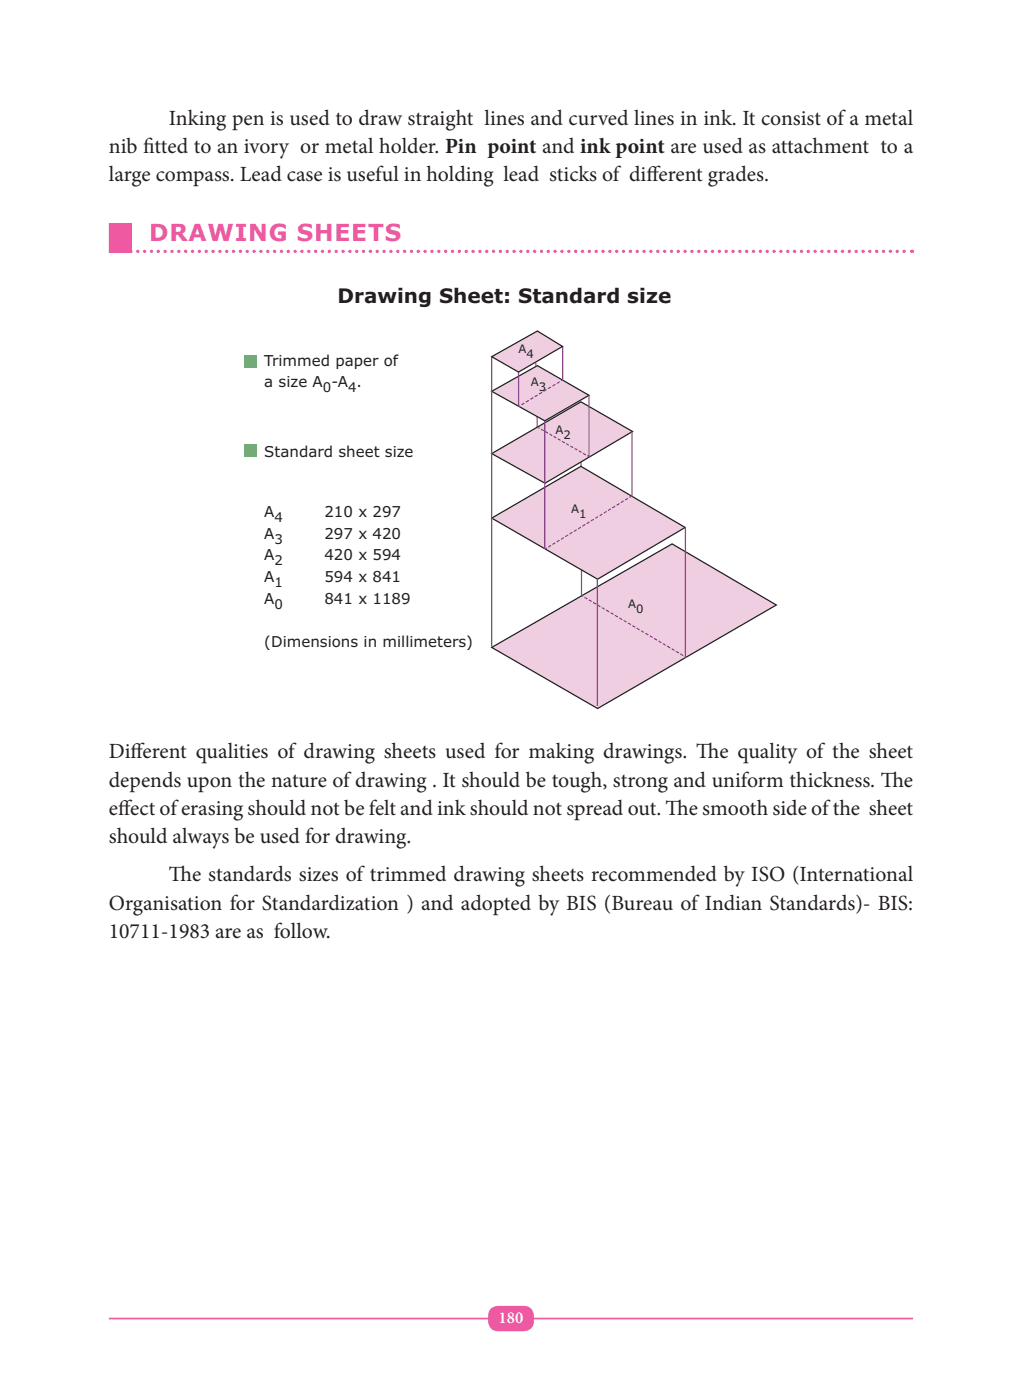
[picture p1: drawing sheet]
<svg xmlns="http://www.w3.org/2000/svg" width="216mm" height="296mm" viewBox="0 0 216 296" stroke-linecap="round" stroke-linejoin="round" font-family="sans-serif">
<defs><g id="words">
<text font-size="4.9" fill="#ef59a1" x="31.6" y="51">DRAWING SHEETS</text>
<g font-size="4.6" fill="#231f20">
<text x="35.7" y="26.3">Inking pen is used to draw straight lines and curved lines in ink. It consist of a metal</text>
<text x="23" y="32.3">nib f</text>
<text x="30.3" y="32.3">itted to an ivory or metal holder. Pin point and ink point are used as attachment to a</text>
<text x="23" y="38.3">large compass. Lead case is useful in holding lead sticks of dif</text>
<text x="136.6" y="38.3">ferent grades.</text>
<text x="23" y="160.3">Dif</text>
<text x="27.6" y="160.3">ferent qualities of drawing sheets used for making drawings. T</text>
<text x="147.1" y="160.3">he quality of the sheet</text>
<text x="23" y="166.3">depends upon the nature of drawing . It should be tough, strong and uniform thickness. T</text>
<text x="186.2" y="166.3">he</text>
<text x="23" y="172.3">ef</text>
<text x="24.9" y="172.3">fect of erasing should not be felt and ink should not spread out. T</text>
<text x="140.7" y="172.3">he smooth side of the sheet</text>
<text x="23" y="178.3">should always be used for drawing.</text>
<text x="35.7" y="186.3">T</text>
<text x="35.7" y="186.3">he standards sizes of trimmed drawing sheets recommended by ISO (International</text>
<text x="23" y="192.3">Organisation for Standardization ) and adopted by BIS (Bureau of Indian Standards)- BIS:</text>
<text x="23" y="198.3">10711-1983 are as follow.</text>
</g>
<text font-size="4.2" fill="#231f20" x="71.3" y="64.1">Drawing Sheet: Standard size</text>
<text font-size="3.5" fill="#fff" x="105.4" y="279.8">180</text>
<g font-size="3.2" fill="#231f20">
<text x="55.9" y="77.3">Trimmed paper of</text>
<text x="55.9" y="81.9">a size A -A .</text>
<text x="55.9" y="96.7">Standard sheet size</text>
<text x="55.9" y="113.9">A</text>
<text x="55.9" y="109.3">A</text>
<text x="68.6" y="109.3">210 x 297</text>
<text x="68.6" y="113.9">297 x 420</text>
<text x="55.9" y="118.5">A</text>
<text x="68.6" y="118.5">420 x 594</text>
<text x="55.9" y="123.1">A</text>
<text x="68.6" y="123.1">594 x 841</text>
<text x="55.9" y="127.6">A</text>
<text x="68.6" y="127.6">841 x 1189</text>
<text x="55.9" y="136.8">(Dimensions in millimeters)</text>
</g>
<g font-size="2.8" fill="#231f20">
<text x="68.2" y="83">0</text>
<text x="73.6" y="83">4</text>
<text x="58" y="110.4">4</text>
<text x="58" y="114.9">3</text>
<text x="58" y="119.5">2</text>
<text x="58" y="124.1">1</text>
<text x="58" y="128.7">0</text>
</g>
<g font-size="2.5" fill="#231f20">
<text x="109.6" y="74.6">A</text>
<text x="111.3" y="75.7">4</text>
<text x="112.2" y="81.5">A</text>
<text x="113.9" y="82.6">3</text>
<text x="117.4" y="91.7">A</text>
<text x="119.1" y="92.7">2</text>
<text x="120.7" y="108.4">A</text>
<text x="122.4" y="109.4">1</text>
<text x="132.8" y="128.5">A</text>
<text x="134.5" y="129.6">0</text>
</g>
</g></defs>
<path d="M23 278.8h170" fill="none" stroke="#ef59a1" stroke-width=".35"/>
<path d="M103.6 276.9a2.32 2.32 0 0 1 1.7-.8h5.4a2.47 2.47 0 0 1 2.1 3.2 2.04 2.04 0 0 1-2.1 2.2h-5.4a2.47 2.47 0 0 1-2.1-3.3l.1-.8z" fill="#ef59a1"/>
<path d="M23 50.3h4.9" fill="none" stroke="#ef59a1" stroke-width="6.3" stroke-linecap="butt"/>
<path d="M24.8 53.1h167.1" fill="none" stroke="#ef59a1" stroke-width=".71" stroke-dasharray="0 1.4"/>
<path d="M23 53.1a.35 .35 0 0 1 .7 0 .35 .35 0 0 1-.7 0zM192.3 53.1a.35 .35 0 0 1 .7 0 .35 .35 0 0 1-.7 0z" fill="#ef59a1"/>
<path d="M113.5 88v2.4M122.8 97.7v.9M122.9 120.5v5.4" fill="none" stroke="#8a438a" stroke-width=".26"/>
<path d="M103.9 82.7l9.7-5.4 10.9 6.3-9.3 5.4z" fill="#f0cee1"/>
<path d="M103.9 82.7l9.7-5.4 10.9 6.3-9.3 5.4z" fill="none" stroke="#231f20" stroke-width=".26"/>
<path d="M103.9 95.9l18.9-10.9 10.9 6.2-18.5 11z" fill="#f0cee1"/>
<path d="M103.9 95.9l18.9-10.9 10.9 6.2-18.5 11z" fill="none" stroke="#231f20" stroke-width=".26"/>
<path d="M103.9 109.5l18.9-10.9 22 12.9-18.5 11z" fill="#f0cee1"/>
<path d="M103.9 109.5l18.9-10.9 22 12.9-18.5 11z" fill="none" stroke="#231f20" stroke-width=".26"/>
<path d="M103.9 136.9l38.1-21.9 22.1 12.9-37.8 21.9z" fill="#f0cee1"/>
<path d="M103.9 136.9l38.1-21.9 22.1 12.9-37.8 21.9z" fill="none" stroke="#231f20" stroke-width=".26"/>
<g fill="none" stroke="#8a438a" stroke-width=".26">
<path d="M103.9 75.4v61.3M109.6 78.6v7.2M113.2 76.7v.7M118.9 73.2v7.1M109.9 85.8l-.3 .1M113.7 90.4l.4 .2M115.2 89v27.1M118.9 80.3l-.3 .2M124.1 96.3l.3 .2M124.5 83.6v13.1M133.6 91.3v13.7M115.5 115.9l-.3 .2"/>
<path d="M133.3 105l-.3 .2M144.9 111.5v27.5M122.9 125.9l.3 .2M126.2 122.3v27M144.7 138.8l.3 .2"/>
</g>
<path d="M110.2 85.6l8.3-5M115.8 115.7l17.1-10.4M123.5 126.3l21 12.4" fill="none" stroke="#8a438a" stroke-width=".26" stroke-dasharray=".7 .4" stroke-linecap="butt"/>
<path d="M114.3 90.7l9.6 5.6" fill="none" stroke="#8a438a" stroke-width=".26" stroke-dasharray=".7 .3" stroke-linecap="butt"/>
<path d="M103.9 75.4l9.7-5.4 5.3 3.2-9.3 5.5z" fill="#f0cee1"/>
<path d="M103.9 75.4l9.7-5.4 5.3 3.2-9.3 5.5z" fill="none" stroke="#231f20" stroke-width=".26"/>
<g fill="#40b649">
<path d="M51.7 75.1h2.6v2.6h-2.6z"/>
<path d="M51.7 93.9h2.6v2.6h-2.6z"/>
</g>
<use href="#words"/>
</svg>
